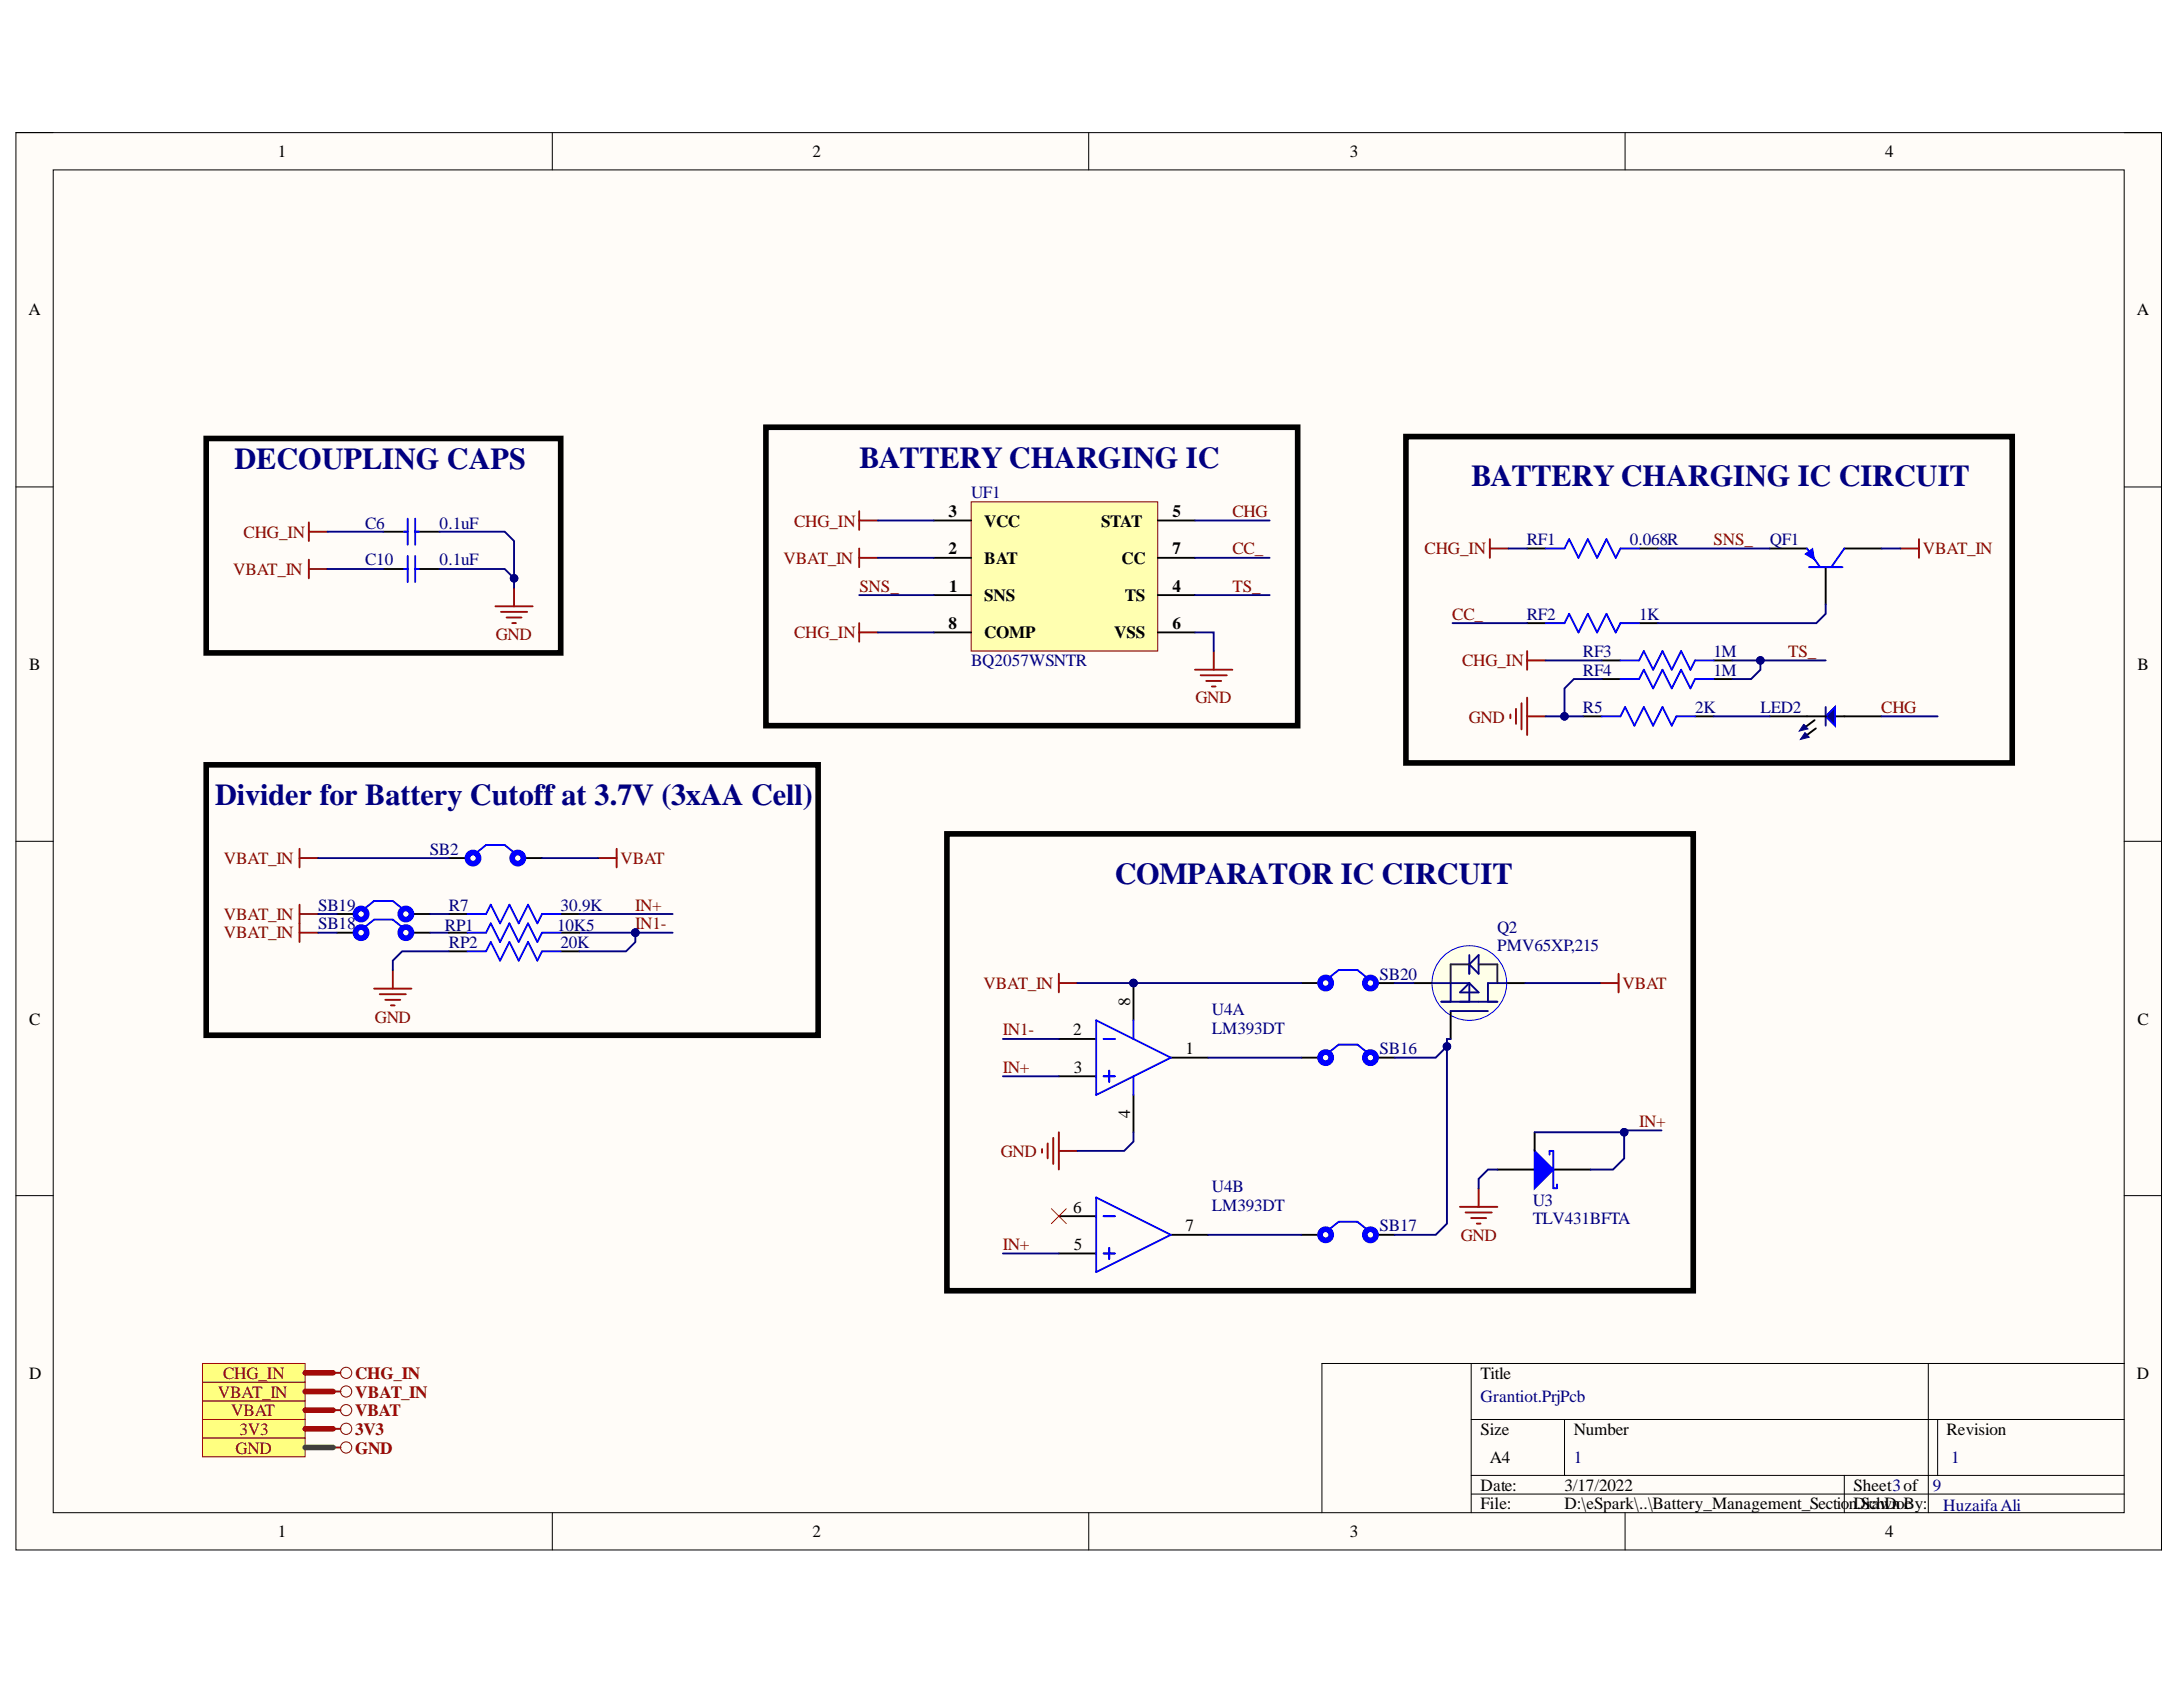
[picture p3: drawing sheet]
<svg xmlns="http://www.w3.org/2000/svg" width="279mm" height="216mm" viewBox="0 0 279 216" stroke-linecap="round" stroke-linejoin="round" font-family="sans-serif">
<defs><g id="words">
<g font-size="3.9" fill="#000080">
<text x="110" y="59.9">BATTERY CHARGING IC</text>
<text x="30" y="60">DECOUPLING CAPS</text>
<text x="188.3" y="62.2">BATTERY CHARGING IC CIRCUIT</text>
<text x="27.5" y="103">Divider for Battery Cutoff at 3.7V (3xAA Cell)</text>
<text x="142.7" y="113.1">COMPARATOR IC CIRCUIT</text>
</g>
<g font-size="2.2">
<text x="35.6" y="20.1">1</text>
<text x="104" y="20.1">2</text>
<text x="172.8" y="20.1">3</text>
<text x="241.3" y="20.1">4</text>
<text x="3.6" y="40.4">A</text>
<text x="273.5" y="40.4">A</text>
<text x="121.4" y="70.9">2</text>
<text x="121.4" y="66.2">3</text>
<text x="126" y="67.4">VCC</text>
<text x="140.9" y="67.4">STAT</text>
<text x="150" y="66.2">5</text>
<text x="150" y="70.9">7</text>
<text x="121.5" y="75.7">1</text>
<text x="126" y="76.9">SNS</text>
<text x="126" y="72.1">BAT</text>
<text x="143.5" y="72.1">CC</text>
<text x="144" y="76.9">TS</text>
<text x="150" y="75.7">4</text>
<text x="121.4" y="80.5">8</text>
<text x="126" y="81.7">COMP</text>
<text x="142.6" y="81.7">VSS</text>
<text x="150" y="80.5">6</text>
<text x="3.7" y="85.7">B</text>
<text x="273.6" y="85.7">B</text>
<text x="3.7" y="131.1">C</text>
<text x="144.6" y="128.7" transform="rotate(-90 144.6 128.7)">8</text>
<text x="273.6" y="131.1">C</text>
<text x="137.4" y="132.5">2</text>
<text x="137.5" y="137.3">3</text>
<text x="151.7" y="134.9">1</text>
<text x="144.6" y="143.1" transform="rotate(-90 144.6 143.1)">4</text>
<text x="137.4" y="155.2">6</text>
<text x="137.5" y="160">5</text>
<text x="151.7" y="157.6">7</text>
<text x="3.7" y="176.5">D</text>
<text x="189.5" y="176.5">Title</text>
<text x="273.5" y="176.5">D</text>
<text x="189.5" y="183.6">Size</text>
<text x="201.4" y="183.6">Number</text>
<text x="249.1" y="183.6">Revision</text>
<text x="189.5" y="190.8">Date:</text>
<text x="190.7" y="187.2">A4</text>
<text x="200.2" y="190.8">3/17/2022</text>
<text x="237.2" y="190.8">Sheet3of</text>
<text x="35.6" y="196.8">1</text>
<text x="104" y="196.8">2</text>
<text x="172.8" y="196.8">3</text>
<text x="189.5" y="193.1">File:</text>
<text x="200.2" y="193.1">D:\eSpark\..\Battery_Management_SectionDrawn c</text>
<text x="237.6" y="193.1">.SchDoBy:</text>
<text x="241.3" y="196.8">4</text>
</g>
<g font-size="2.2" fill="#000080">
<text x="124.3" y="63.8">UF1</text>
<text x="46.7" y="67.6">C6</text>
<text x="56.3" y="67.6">0.1uF</text>
<text x="195.4" y="69.8">RF1</text>
<text x="208.6" y="69.8">0.068R</text>
<text x="226.5" y="69.8">QF1</text>
<text x="46.7" y="72.4">C10</text>
<text x="56.3" y="72.4">0.1uF</text>
<text x="195.4" y="79.3">RF2</text>
<text x="209.8" y="79.3">1K</text>
<text x="124.3" y="85.3">BQ2057WSNTR</text>
<text x="202.6" y="84.1">RF3</text>
<text x="202.6" y="86.5">RF4</text>
<text x="219.3" y="84.1">1M</text>
<text x="219.3" y="86.5">1M</text>
<text x="202.6" y="91.2">R5</text>
<text x="217" y="91.2">2K</text>
<text x="225.3" y="91.2">LED2</text>
<text x="55" y="109.4">SB2</text>
<text x="40.7" y="118.9">SB18</text>
<text x="40.7" y="116.5">SB19</text>
<text x="56.9" y="119.2">RP1</text>
<text x="57.5" y="116.5">R7</text>
<text x="71.3" y="119.2">10K5</text>
<text x="71.7" y="116.5">30.9K</text>
<text x="191.6" y="119.4">Q2</text>
<text x="57.5" y="121.3">RP2</text>
<text x="71.7" y="121.3">20K</text>
<text x="176.6" y="125.4">SB20</text>
<text x="191.6" y="121.8">PMV65XP,215</text>
<text x="155.1" y="129.9">U4A</text>
<text x="155.1" y="132.3">LM393DT</text>
<text x="176.6" y="134.9">SB16</text>
<text x="155.1" y="152.6">U4B</text>
<text x="155.1" y="155">LM393DT</text>
<text x="196.2" y="154.3">U3</text>
<text x="176.6" y="157.6">SB17</text>
<text x="196.2" y="156.6">TLV431BFTA</text>
<text x="189.5" y="179.4">Grantiot.PrjPcb</text>
<text x="201.4" y="187.2">1</text>
<text x="247.4" y="190.8">9</text>
<text x="249.7" y="187.2">1</text>
<text x="248.7" y="193.4">Huzaifa Ali</text>
</g>
<g font-size="2.2" fill="#800000">
<text x="31.2" y="68.8">CHG_IN</text>
<text x="101.6" y="67.4">CHG_IN</text>
<text x="157.7" y="70.9">CC_</text>
<text x="157.7" y="66.2">CHG</text>
<text x="182.3" y="70.9">CHG_IN</text>
<text x="219.3" y="69.8">SNS_</text>
<text x="246.1" y="70.9">VBAT_IN</text>
<text x="29.8" y="73.6">VBAT_IN</text>
<text x="100.3" y="72.1">VBAT_IN</text>
<text x="110" y="75.7">SNS_</text>
<text x="157.7" y="75.7">TS_</text>
<text x="63.4" y="81.9">GND</text>
<text x="101.6" y="81.7">CHG_IN</text>
<text x="185.9" y="79.3">CC_</text>
<text x="187.1" y="85.3">CHG_IN</text>
<text x="228.9" y="84.1">TS_</text>
<text x="153" y="90">GND</text>
<text x="188" y="92.5">GND</text>
<text x="240.8" y="91.2">CHG</text>
<text x="28.6" y="110.5">VBAT_IN</text>
<text x="79.4" y="110.5">VBAT</text>
<text x="28.6" y="117.7">VBAT_IN</text>
<text x="81.3" y="116.5">IN+</text>
<text x="81.3" y="118.9">IN1-</text>
<text x="28.6" y="120.1">VBAT_IN</text>
<text x="48" y="130.9">GND</text>
<text x="125.9" y="126.6">VBAT_IN</text>
<text x="207.7" y="126.6">VBAT</text>
<text x="128.3" y="137.3">IN+</text>
<text x="128.3" y="132.5">IN1-</text>
<text x="128.1" y="148">GND</text>
<text x="209.8" y="144.2">IN+</text>
<text x="128.3" y="160">IN+</text>
<text x="187" y="158.8">GND</text>
<text x="27.9" y="178.9">VBAT_IN</text>
<text x="28.6" y="176.5">CHG_IN</text>
<text x="45.5" y="178.9">VBAT_IN</text>
<text x="45.5" y="176.5">CHG_IN</text>
<text x="29.6" y="181.2">VBAT</text>
<text x="30.7" y="183.6">3V3</text>
<text x="45.5" y="181.2">VBAT</text>
<text x="45.5" y="183.6">3V3</text>
<text x="30.2" y="186">GND</text>
<text x="45.5" y="186">GND</text>
</g>
</g></defs>
<path d="M2 17h274.6v181.4h-274.6z" fill-rule="evenodd" fill="#fffcf8"/>
<path d="M2 17h274.6v181.4h-274.6z" fill="none" stroke="#000" stroke-width=".13"/>
<path d="M6.8 21.7h265.1v171.9h-265.1z" fill-rule="evenodd" fill="#fffcf8"/>
<g fill="none" stroke="#000" stroke-width=".13">
<path d="M2 17h4.8M70.7 17v4.7M139.3 17v4.7M208 17v4.7M271.9 17h4.7v4.7M6.8 21.7h265.1v171.9h-265.1zM2 62.3h4.8M271.9 62.3h4.7M2 107.7h4.8M271.9 107.7h4.7M2 153h4.8M271.9 153h4.7"/>
<path d="M188.3 174.5v19.1M246.8 174.5v19.1M271.9 174.5h-102.7v19.1M70.7 193.6v4.8M139.3 193.6v4.8M188.3 181.7h83.6M188.3 188.8h83.6M188.3 191.2h83.6M200.2 181.7v7.1M208 193.6v4.8M236.1 188.8v4.8M248 181.7v7.1"/>
<path d="M276.6 193.6v4.8"/>
</g>
<path d="M49.1 68h3.1M49.1 72.8h3.1M53.1 68h3.1M53.1 72.8h3.1" fill="none" stroke="#000" stroke-width=".24"/>
<path d="M51.7 68h.5M51.7 72.8h.5M52.2 66.4v3.3M52.2 71.2v3.3M53.1 66.4v3.3M53.1 71.2v3.3M53.1 68h.5M53.1 72.8h.5" fill="none" stroke="#00f" stroke-width=".24"/>
<path d="M63.4 77.6h4.8M64.1 78.3h3.4M64.8 79h1.9M65.6 79.7h.4M65.8 75.2v2.4M38.3 115.8v2.4M38.3 117h2.4" fill="none" stroke="#800000" stroke-width=".24"/>
<circle cx="81.3" cy="119.4" r=".48" fill="#000080"/>
<circle cx="81.3" cy="119.4" r=".48" fill="none" stroke="#000080" stroke-width=".13"/>
<path d="M39.5 71.6v2.4M39.5 72.8h2.4M135.5 124.6v2.4M135.5 125.8h2.4M204.8 125.8h2.4M207.2 124.6v2.4M186.9 154.5h4.7M187.6 155.2h3.3M188.3 155.9h1.9M189 156.6h.5M189.2 152.1v2.4" fill="none" stroke="#800000" stroke-width=".24"/>
<path d="M226.5 91.7h4.8M234.9 91.7h5.9" fill="none" stroke="#000" stroke-width=".24"/>
<path d="M233.7 91.7l1.2-1.2v2.4z" fill="#0c0087"/>
<path d="M233.7 91.7l1.2-1.2v2.4z" fill="none" stroke="#00f" stroke-width=".24"/>
<path d="M233.7 90.5v2.4" fill="none" stroke="#11037f" stroke-width=".24"/>
<path d="M231.3 91.7h2.4M232.4 93.2l-1.1 .9" fill="none" stroke="#000" stroke-width=".24"/>
<path d="M231 93.8l.6 .5-1.2 .3 .6-.8 .3 .3z" fill-rule="evenodd" fill="#0c0087"/>
<path d="M231 93.8l.6 .5-1.2 .3 .6-.8 .3 .3z" fill="none" stroke="#0c0087" stroke-width=".13"/>
<path d="M232.3 92.2l-1.2 .8" fill="none" stroke="#000" stroke-width=".24"/>
<path d="M230.8 92.7l.6 .6-1.1 .3 .5-.9 .3 .3z" fill-rule="evenodd" fill="#0c0087"/>
<path d="M230.8 92.7l.6 .6-1.1 .3 .5-.9 .3 .3z" fill="none" stroke="#0c0087" stroke-width=".13"/>
<g fill="none" stroke="#800000" stroke-width=".24">
<path d="M39.5 66.9v2.3M39.5 68h2.4M110 65.4v2.4M110 70.2v2.4M110 79.7v2.4M110 71.4h2.4M110 66.6h2.4M190.7 70.2h2.4M190.7 69v2.4M243.2 70.2h2.4M245.6 69v2.4M110 80.9h2.4"/>
<path d="M153 85.7h4.7M153.7 86.4h3.3M154.4 87.1h1.9M155.1 87.9h.5M155.3 83.3v2.4M193.3 91.4v.5M194 90.7v1.9M194.7 90v3.3M195.5 83.3v2.4M195.5 89.3v4.8M195.5 91.7h2.3M195.5 84.5h2.3"/>
<path d="M38.3 108.6v2.4M38.3 118.2v2.4M38.3 109.8h2.4M38.3 119.4h2.4M76.5 109.8h2.4M78.9 108.6v2.4M47.9 126.5h4.8M48.6 127.2h3.3M49.3 128h1.9M50 128.7h.5M50.3 124.1v2.4M133.4 147.1v.4"/>
<path d="M134.1 146.3v1.9M134.8 145.6v3.4M135.5 144.9v4.8M135.5 147.3h2.4"/>
</g>
<g fill="none" stroke="#000" stroke-width=".24">
<path d="M195.5 79.7h2.3M195.5 70.2h2.3M209.8 79.7h2.4M209.8 70.2h2.4M226.5 70.2h4.8M233.7 72.6v4.8M236.1 70.2h4.7M205 84.5h2.4M205 86.9h2.4M219.3 84.5h2.4M219.3 86.9h2.4M43.1 119.4h2.4"/>
<path d="M43.1 117h2.4M52.7 119.4h2.3M52.7 117h2.3M57.4 109.8h2.4M67 109.8h2.4M166.6 135.4h2.3M166.6 125.8h2.3M176.1 135.4h2.4M176.1 125.8h2.4M166.6 158h2.3M176.1 158h2.4"/>
</g>
<g fill="none" stroke="#00f" stroke-width=".72">
<circle cx="46.2" cy="117" r=".72"/>
<circle cx="46.2" cy="119.4" r=".72"/>
<circle cx="51.9" cy="117" r=".71"/>
<circle cx="51.9" cy="119.4" r=".72"/>
<circle cx="60.5" cy="109.8" r=".72"/>
<circle cx="66.3" cy="109.8" r=".72"/>
<circle cx="169.7" cy="135.4" r=".72"/>
<circle cx="169.7" cy="125.8" r=".72"/>
<circle cx="175.4" cy="125.8" r=".72"/>
<circle cx="175.4" cy="135.4" r=".72"/>
<circle cx="169.7" cy="158" r=".72"/>
<circle cx="175.4" cy="158" r=".72"/>
</g>
<g fill="none" stroke="#00f" stroke-width=".24">
<path d="M197.8 79.7h2.4l.6-1.1 1.2 2.3 1.2-2.3 1.2 2.3 1.2-2.3 1.2 2.3 .6-1.2h2.4M197.8 70.2h2.4l.6-1.2 1.2 2.4 1.2-2.4 1.2 2.4 1.2-2.4 1.2 2.4 .6-1.2h2.4M231.3 70.2l1.6 2.4M231.5 72.6h4.3M236.1 70.2l-1.7 2.4M207.4 84.5h2.4l.6-1.2 1.2 2.4 1.2-2.4 1.2 2.4 1.2-2.4 1.2 2.4 .5-1.2h2.4M207.4 86.9h2.4l.6-1.2 1.2 2.4 1.2-2.4 1.2 2.4 1.2-2.4 1.2 2.4 .5-1.2h2.4M46.7 118.6l1.2-.9h2.4l1.2 .9M46.7 116.3l1.2-1h2.4l1.2 1M61 109.1l1.2-1h2.4l1.2 1M170.1 134.6l1.2-.9h2.4l1.2 .9M170.1 125.1l1.2-1h2.4l1.2 1"/>
<path d="M170.1 157.3l1.2-.9h2.4l1.2 .9"/>
</g>
<path d="M231 70.9l1-.7 .2 1.4z" fill="#00f"/>
<path d="M231 70.9l1-.7 .2 1.4z" fill="none" stroke="#00f" stroke-width=".13"/>
<path d="M26.4 56.1h45.4v27.5h-45.4zM98 54.7h68.1v38.2h-68.1zM179.9 55.9h77.6v41.7h-77.6zM26.4 97.9h78.3v34.6h-78.3zM121.2 106.7h95.5v58.5h-95.5z" fill="none" stroke="#000" stroke-width=".72"/>
<g fill="none" stroke="#800000" stroke-width=".13">
<circle cx="44.3" cy="180.5" r=".72"/>
<circle cx="44.3" cy="182.9" r=".72"/>
</g>
<path d="M42.6 180.5h1M42.6 182.9h1" fill="none" stroke="#800000" stroke-width=".24"/>
<path d="M25.9 179.3h13.2v2.4h-13.2z" fill-rule="evenodd" fill="#ffff80"/>
<path d="M25.9 179.3h13.2v2.4h-13.2z" fill="none" stroke="#800000" stroke-width=".13"/>
<path d="M25.9 181.7h13.2v2.4h-13.2z" fill-rule="evenodd" fill="#ffff80"/>
<g fill="none" stroke="#800000" stroke-width=".13">
<path d="M25.9 181.7h13.2v2.4h-13.2z"/>
<circle cx="44.3" cy="185.2" r=".72"/>
</g>
<path d="M42.6 185.2h1" fill="none" stroke="#800000" stroke-width=".24"/>
<path d="M25.9 184.1h13.2v2.3h-13.2z" fill-rule="evenodd" fill="#ffff80"/>
<g fill="none" stroke="#800000" stroke-width=".13">
<path d="M25.9 184.1h13.2v2.3h-13.2z"/>
<circle cx="44.3" cy="178.1" r=".72"/>
</g>
<path d="M42.6 178.1h1" fill="none" stroke="#800000" stroke-width=".24"/>
<path d="M25.9 176.9h13.2v2.4h-13.2z" fill-rule="evenodd" fill="#ffff80"/>
<g fill="none" stroke="#800000" stroke-width=".13">
<path d="M25.9 176.9h13.2v2.4h-13.2z"/>
<circle cx="44.3" cy="175.7" r=".72"/>
</g>
<path d="M42.6 175.7h1" fill="none" stroke="#800000" stroke-width=".24"/>
<path d="M25.9 174.5h13.2v2.4h-13.2z" fill-rule="evenodd" fill="#ffff80"/>
<path d="M25.9 174.5h13.2v2.4h-13.2z" fill="none" stroke="#800000" stroke-width=".13"/>
<path d="M202.6 91.7h2.4M216.9 91.7h2.4M57.4 117h2.4M71.8 117h2.4M57.4 121.8h2.4M71.8 121.8h2.4" fill="none" stroke="#000" stroke-width=".24"/>
<path d="M205 91.7h2.4l.6-1.2 1.2 2.4 1.2-2.4 1.2 2.4 1.2-2.4 1.2 2.4 .6-1.2h2.3M59.8 117h2.4l.6-1.2 1.2 2.4 1.2-2.4 1.2 2.4 1.2-2.4 1.2 2.4 .6-1.2h2.4M59.8 121.8h2.4l.6-1.2 1.2 2.3 1.2-2.3 1.2 2.3 1.2-2.3 1.2 2.3 .6-1.1h2.4" fill="none" stroke="#00f" stroke-width=".24"/>
<path d="M124.3 64.2h23.9v19.1h-23.9z" fill-rule="evenodd" fill="#ffffb0"/>
<path d="M124.3 64.2h23.9v19.1h-23.9z" fill="none" stroke="#800000" stroke-width=".13"/>
<path d="M119.5 76.2h4.8M119.5 71.4h4.8M119.5 66.6h4.8M148.2 76.2h4.8M148.2 71.4h4.8M148.2 66.6h4.8M119.5 80.9h4.8M148.2 80.9h4.8" fill="none" stroke="#000" stroke-width=".24"/>
<circle cx="188.1" cy="125.8" r="4.8" fill="#ffffe8"/>
<circle cx="188.1" cy="125.8" r="4.8" fill="none" stroke="#00f" stroke-width=".13"/>
<path d="M180.9 125.8h2.4M185.7 129.4v3.6M192.8 125.8h2.4" fill="none" stroke="#000" stroke-width=".24"/>
<path d="M183.3 125.8h4.8M184.5 128.2h7.1M185.7 125.8v2.4M185.7 129.4h4.7M186.9 127l1.2-1.2 1.1 1.2zM188.1 122.2v2.4M188.1 125.8v2.4M188.1 123.4l1.1-1.2v2.4zM192.8 125.8h-2.4v2.4" fill="none" stroke="#0c0087" stroke-width=".24"/>
<path d="M188.1 123.4h-2.4v2.4M189.2 123.4h2.4v2.4" fill="none" stroke="#20124d" stroke-width=".24"/>
<circle cx="145.1" cy="125.8" r=".48" fill="#000080"/>
<circle cx="145.1" cy="125.8" r=".48" fill="none" stroke="#000080" stroke-width=".13"/>
<path d="M135.5 133h4.8M135.5 137.7h4.8M145.1 125.8v4.8M149.9 135.4h4.7M145.1 140.1v4.8" fill="none" stroke="#000" stroke-width=".24"/>
<circle cx="145.1" cy="125.8" r=".48" fill="#000080"/>
<circle cx="145.1" cy="125.8" r=".48" fill="none" stroke="#000080" stroke-width=".13"/>
<path d="M140.3 130.6l9.6 4.8-9.6 4.7zM141.3 133h1.4M141.3 137.7h1.4M142 137v1.5M145.1 130.6v2.4M145.1 137.7v2.4M140.3 153.3l9.6 4.7-9.6 4.8zM141.3 155.6h1.4M142 159.7v1.4M141.3 160.4h1.4" fill="none" stroke="#00f" stroke-width=".24"/>
<path d="M135.5 155.6h4.8M149.9 158h4.7M191.6 149.7h4.8M198.8 149.7h4.8M135.5 160.4h4.8" fill="none" stroke="#000" stroke-width=".24"/>
<path d="M196.4 147.3l2.4 2.4-2.4 2.4z" fill="#00f"/>
<path d="M196.4 147.3l2.4 2.4-2.4 2.4zM198.3 147.8v-.5h.5v4.8h.5v-.5" fill="none" stroke="#00f" stroke-width=".24"/>
<path d="M196.4 144.9v2.4" fill="none" stroke="#000" stroke-width=".24"/>
<path d="M196.4 144.9h11.5" fill="none" stroke="#000080" stroke-width=".24"/>
<circle cx="207.9" cy="144.9" r=".48" fill="#000080"/>
<circle cx="207.9" cy="144.9" r=".48" fill="none" stroke="#000080" stroke-width=".13"/>
<path d="M39.1 185.2h3.5" fill="none" stroke="#38761d" stroke-width=".72"/>
<path d="M39.1 178.1h3.5M39.1 175.7h3.5M39.1 182.9h3.5M39.1 180.5h3.5" fill="none" stroke="#f00" stroke-width=".72"/>
<path d="M41.9 72.8h7.2M41.9 68h7.2M56.2 72.8h8.4l1.2 1.2M40.7 119.4h2.4M40.7 117h2.4M40.7 109.8h16.7M55 119.4h2.4M55 117h2.4M57.4 121.8h-5.9l-1.2 1.1v1.2" fill="none" stroke="#000080" stroke-width=".24"/>
<circle cx="65.8" cy="74" r=".48" fill="#000080"/>
<circle cx="65.8" cy="74" r=".48" fill="none" stroke="#000080" stroke-width=".13"/>
<path d="M56.2 68h8.4l1.2 1.2v6" fill="none" stroke="#000080" stroke-width=".24"/>
<circle cx="65.8" cy="74" r=".48" fill="#000080"/>
<circle cx="65.8" cy="74" r=".48" fill="none" stroke="#000080" stroke-width=".13"/>
<path d="M69.4 109.8h7.1M81.3 119.4v1.2l-1.2 1.2h-5.9" fill="none" stroke="#000080" stroke-width=".24"/>
<circle cx="81.3" cy="119.4" r=".48" fill="#000080"/>
<circle cx="81.3" cy="119.4" r=".48" fill="none" stroke="#000080" stroke-width=".13"/>
<path d="M74.2 119.4h11.9" fill="none" stroke="#000080" stroke-width=".24"/>
<circle cx="81.3" cy="119.4" r=".48" fill="#000080"/>
<circle cx="81.3" cy="119.4" r=".48" fill="none" stroke="#000080" stroke-width=".13"/>
<path d="M110 76.2h9.5M112.4 71.4h7.1M112.4 66.6h7.1M112.4 80.9h7.1M74.2 117h11.9M128.4 137.7h7.1M128.4 133h7.1M137.9 125.8h28.7M145.1 144.9v1.2l-1.2 1.2h-6M128.4 160.4h7.1" fill="none" stroke="#000080" stroke-width=".24"/>
<circle cx="145.1" cy="125.8" r=".48" fill="#000080"/>
<circle cx="145.1" cy="125.8" r=".48" fill="none" stroke="#000080" stroke-width=".13"/>
<path d="M153 76.2h9.5M153 71.4h9.5M153 66.6h9.5M153 80.9h2.3v2.4M154.6 135.4h12M185.2 133.9v22.7l-1.4 1.4h-5.3M154.6 158h12" fill="none" stroke="#000080" stroke-width=".24"/>
<circle cx="185.2" cy="133.9" r=".48" fill="#000080"/>
<circle cx="185.2" cy="133.9" r=".48" fill="none" stroke="#000080" stroke-width=".13"/>
<path d="M185.7 133h-.5v.9l-1.4 1.5h-5.3" fill="none" stroke="#000080" stroke-width=".24"/>
<circle cx="185.2" cy="133.9" r=".48" fill="#000080"/>
<circle cx="185.2" cy="133.9" r=".48" fill="none" stroke="#000080" stroke-width=".13"/>
<path d="M185.9 79.7h9.6M193.1 70.2h2.4M197.8 91.7h4.8M178.5 125.8h2.4M195.2 125.8h9.6M191.6 149.7h-1.2l-1.2 1.2v1.2" fill="none" stroke="#000080" stroke-width=".24"/>
<circle cx="200.2" cy="91.7" r=".48" fill="#000080"/>
<circle cx="200.2" cy="91.7" r=".48" fill="none" stroke="#000080" stroke-width=".13"/>
<path d="M197.8 84.5h7.2M205 86.9h-3.6l-1.2 1.2v3.6" fill="none" stroke="#000080" stroke-width=".24"/>
<circle cx="200.2" cy="91.7" r=".48" fill="#000080"/>
<circle cx="200.2" cy="91.7" r=".48" fill="none" stroke="#000080" stroke-width=".13"/>
<path d="M212.6 144.7h-4.7v3.5l-1.5 1.5h-2.8" fill="none" stroke="#000080" stroke-width=".24"/>
<circle cx="207.9" cy="144.9" r=".48" fill="#000080"/>
<circle cx="207.9" cy="144.9" r=".48" fill="none" stroke="#000080" stroke-width=".13"/>
<path d="M212.2 70.2h14.3M233.7 77.4v1.2l-1.2 1.1h-20.3M219.3 91.7h7.2M225.3 84.5v1.2l-1.2 1.2h-2.4" fill="none" stroke="#000080" stroke-width=".24"/>
<circle cx="225.3" cy="84.5" r=".48" fill="#000080"/>
<circle cx="225.3" cy="84.5" r=".48" fill="none" stroke="#000080" stroke-width=".13"/>
<path d="M221.7 84.5h12" fill="none" stroke="#000080" stroke-width=".24"/>
<circle cx="225.3" cy="84.5" r=".48" fill="#000080"/>
<circle cx="225.3" cy="84.5" r=".48" fill="none" stroke="#000080" stroke-width=".13"/>
<path d="M240.8 70.2h2.4M240.8 91.7h7.2" fill="none" stroke="#000080" stroke-width=".24"/>
<path d="M134.6 154.7l1.9 1.9M136.5 154.7l-1.9 1.9" fill="none" stroke="#f00" stroke-width=".13"/>
<path d="M57.4 119.4h2.4M71.8 119.4h2.4" fill="none" stroke="#000" stroke-width=".24"/>
<path d="M59.8 119.4h2.4l.6-1.2 1.2 2.4 1.2-2.4 1.2 2.4 1.2-2.4 1.2 2.4 .6-1.2h2.4" fill="none" stroke="#00f" stroke-width=".24"/>
<use href="#words"/>
</svg>
